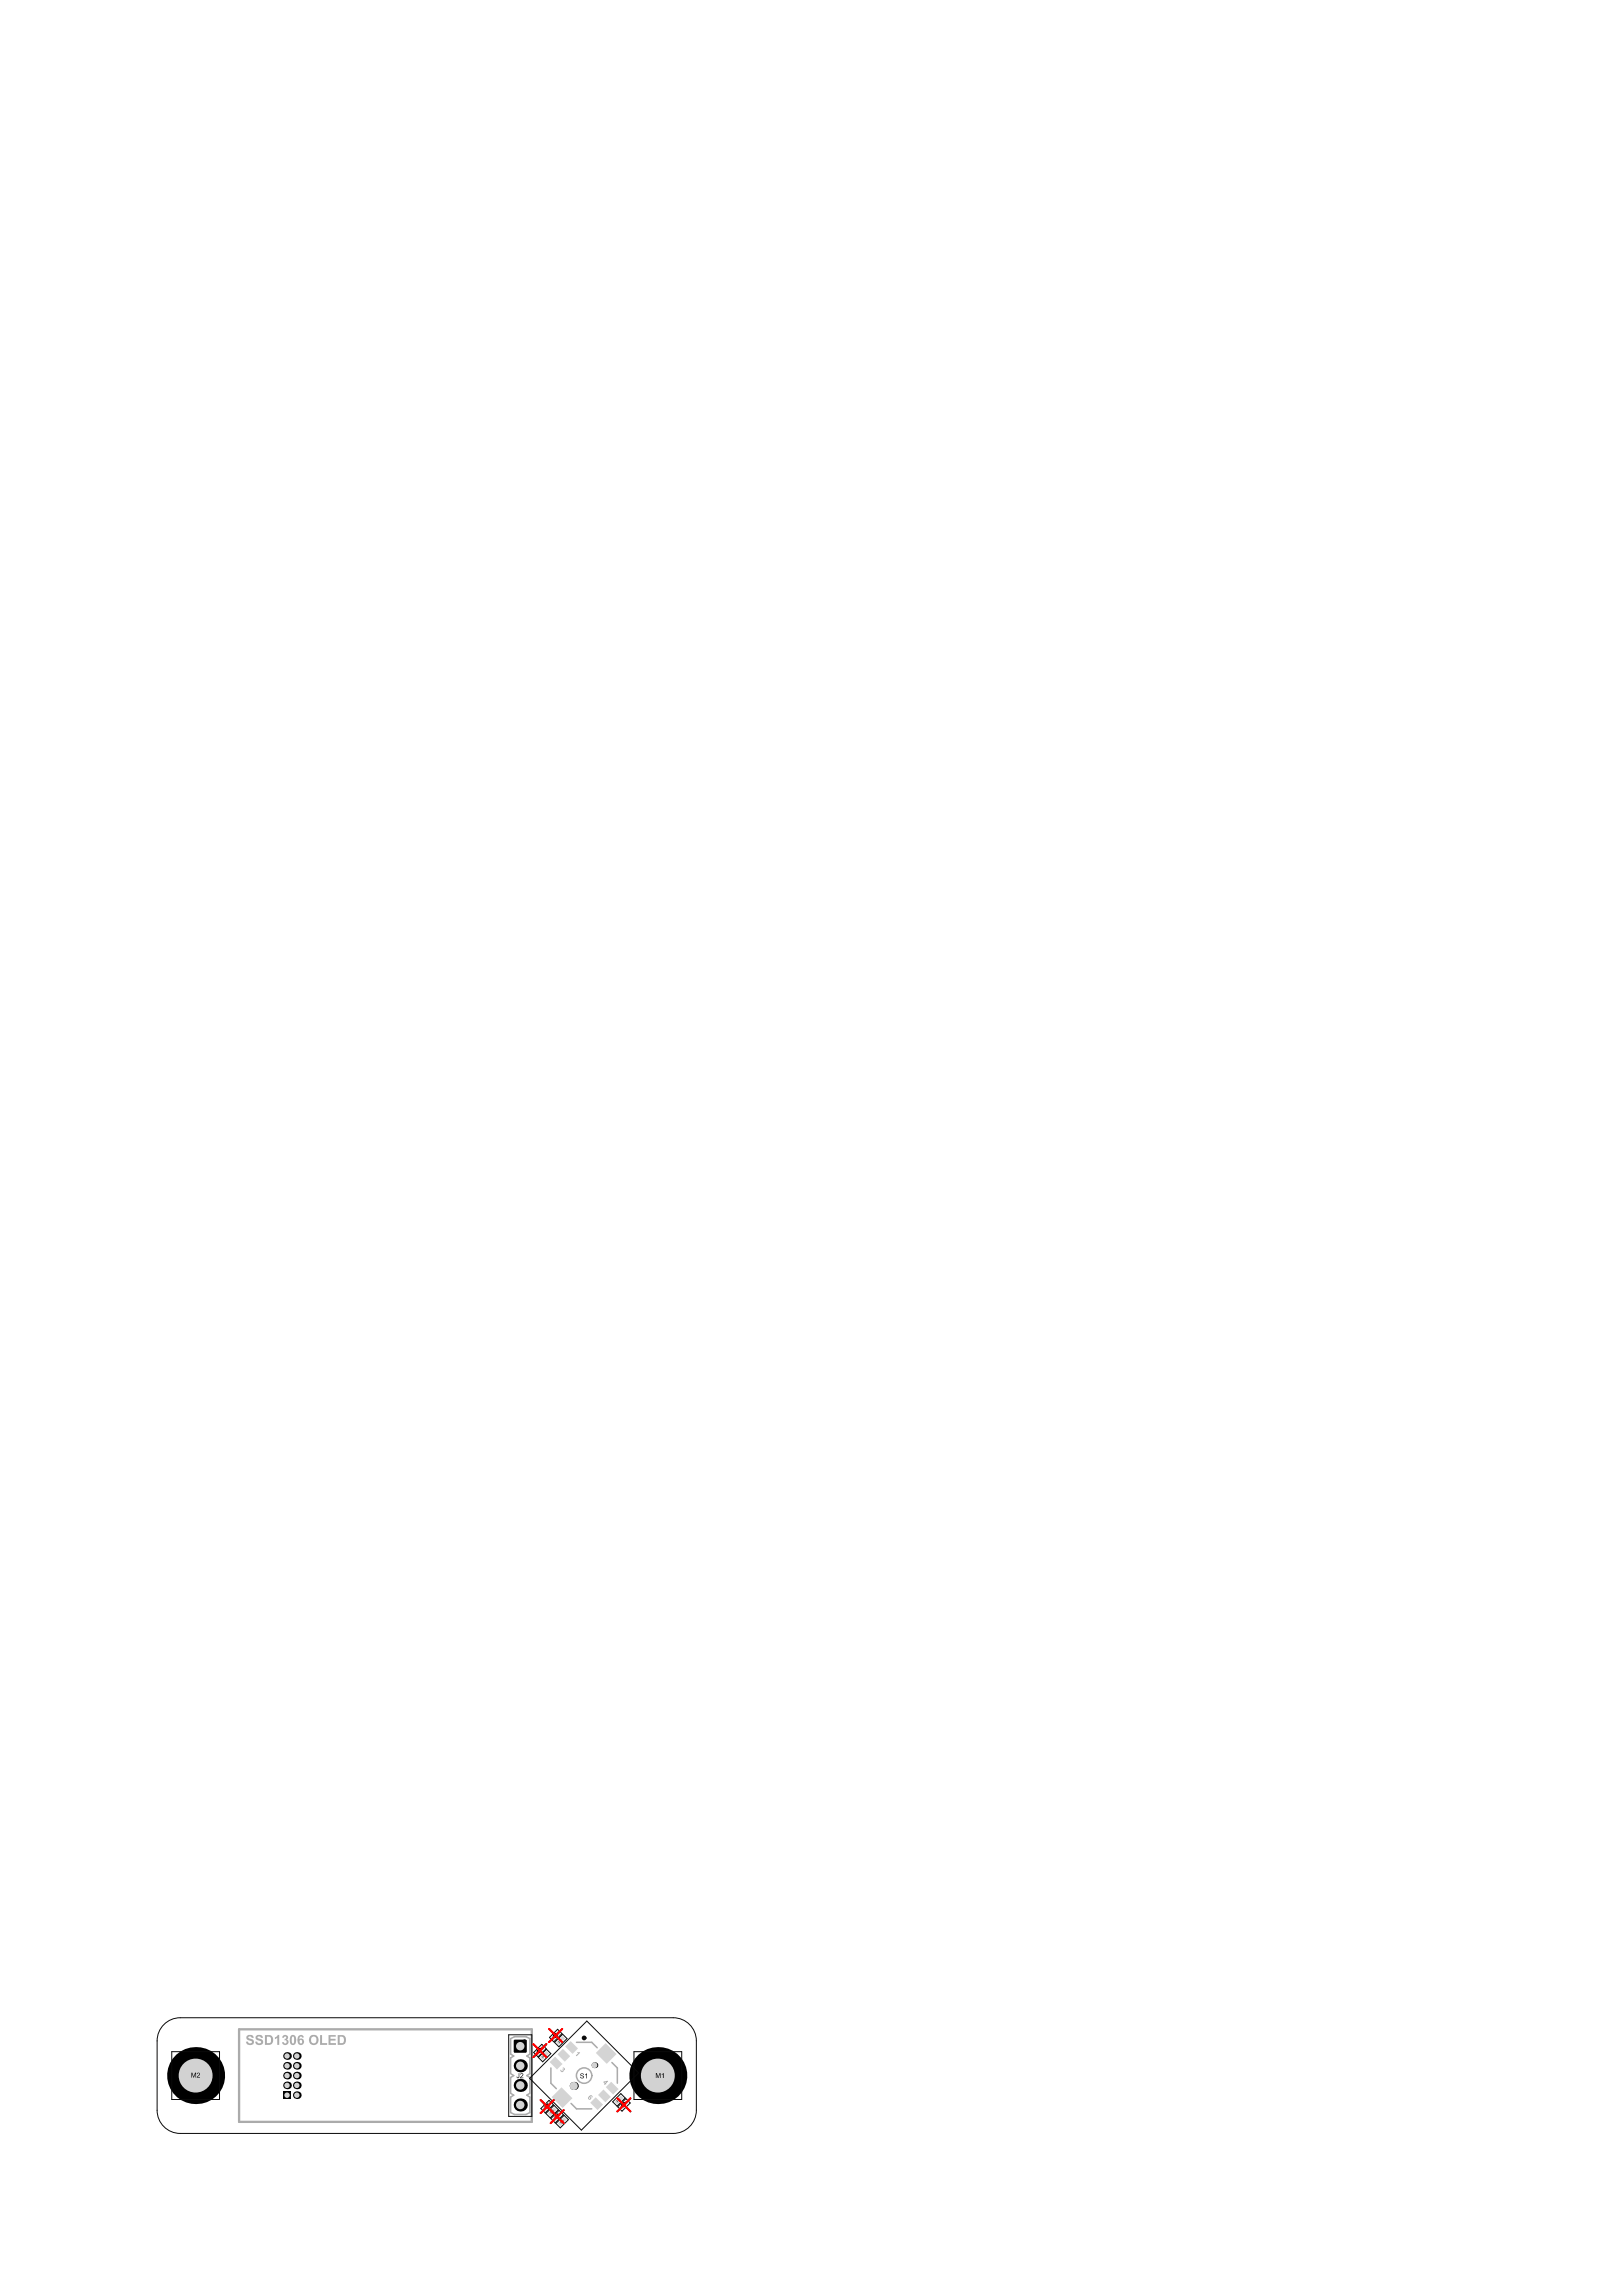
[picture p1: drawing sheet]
<svg xmlns="http://www.w3.org/2000/svg" width="700mm" height="990mm" viewBox="0 0 700 990" stroke-linecap="round" stroke-linejoin="round" font-family="sans-serif">
<circle cx="84.4" cy="895.6" r="12.3" fill="#000"/>
<circle cx="84.4" cy="895.6" r="7.3" fill="#d2d2d2"/>
<path d="M122.1 902.4h3.4v3.3h-3.4z" fill-rule="evenodd" fill="#000"/>
<circle cx="123.8" cy="904" r="1.16" fill="#d2d2d2"/>
<circle cx="123.8" cy="899.8" r="1.66" fill="#000"/>
<circle cx="123.8" cy="899.8" r="1.16" fill="#d2d2d2"/>
<circle cx="123.8" cy="895.6" r="1.66" fill="#000"/>
<circle cx="123.8" cy="895.6" r="1.16" fill="#d2d2d2"/>
<circle cx="123.8" cy="891.3" r="1.66" fill="#000"/>
<circle cx="123.8" cy="891.3" r="1.16" fill="#d2d2d2"/>
<circle cx="123.8" cy="887.1" r="1.66" fill="#000"/>
<circle cx="123.8" cy="887.1" r="1.16" fill="#d2d2d2"/>
<circle cx="128" cy="904" r="1.66" fill="#000"/>
<circle cx="128" cy="904" r="1.16" fill="#d2d2d2"/>
<circle cx="128" cy="899.8" r="1.66" fill="#000"/>
<circle cx="128" cy="899.8" r="1.16" fill="#d2d2d2"/>
<circle cx="128" cy="895.6" r="1.66" fill="#000"/>
<circle cx="128" cy="895.6" r="1.16" fill="#d2d2d2"/>
<circle cx="128" cy="891.3" r="1.66" fill="#000"/>
<circle cx="128" cy="891.3" r="1.16" fill="#d2d2d2"/>
<circle cx="128" cy="887.1" r="1.66" fill="#000"/>
<circle cx="128" cy="887.1" r="1.16" fill="#d2d2d2"/>
<circle cx="224.4" cy="908.3" r="2.82" fill="#000"/>
<circle cx="224.4" cy="908.3" r="1.83" fill="#d2d2d2"/>
<circle cx="224.4" cy="899.8" r="2.82" fill="#000"/>
<circle cx="224.4" cy="899.8" r="1.83" fill="#d2d2d2"/>
<circle cx="224.4" cy="891.3" r="2.82" fill="#000"/>
<circle cx="224.4" cy="891.4" r="1.83" fill="#d2d2d2"/>
<path d="M222.1 880.1h4.5l.6 .5v4.6l-.6 .5h-4.5l-.5-.5v-4.6z" fill-rule="evenodd" fill="#000"/>
<path d="M221.6 885.2h.5v.5zM221.8 880.1h.3v.5h-.5zM226.6 885.2h.6l-.6 .5zM226.6 880.1l.6 .5h-.6z" fill="#000"/>
<circle cx="224.4" cy="882.9" r="1.83" fill="#d2d2d2"/>
<circle cx="247.5" cy="900" r="1.74" fill="#000"/>
<circle cx="247.5" cy="900" r="1.75" fill="#d2d2d2"/>
<circle cx="256.4" cy="891.1" r="1.25" fill="#000"/>
<circle cx="256.4" cy="891.1" r="1.25" fill="#d2d2d2"/>
<circle cx="283.7" cy="895.6" r="12.3" fill="#000"/>
<circle cx="283.7" cy="895.6" r="7.3" fill="#d2d2d2"/>
<g fill="#d4d4d4">
<path d="M269.9 906.3l1.1 1.1-.9 .9-1.1-1.1z" fill-rule="evenodd"/>
<path d="M268.1 908.1l1.1 1.2-.9 .9-1.1-1.2z" fill-rule="evenodd"/>
<path d="M242.7 878.5l1.1 1.1-.9 .9-1.1-1.1z" fill-rule="evenodd"/>
<path d="M240.8 880.4l1.1 1.1-.9 .9-1.1-1.2z" fill-rule="evenodd"/>
<path d="M240.5 876.4l1.1 1.1-.9 .9-1.1-1.1z" fill-rule="evenodd"/>
<path d="M238.6 878.2l1.2 1.1-.9 .9-1.2-1.1z" fill-rule="evenodd"/>
<path d="M242.1 900.7l4.7 4.5-4 4.3-4.7-4.5z" fill-rule="evenodd"/>
<path d="M256.8 905l3.2 3-2.1 2.3-3.2-2.9z" fill-rule="evenodd"/>
<path d="M260.1 901.7l3.2 2.9-2.1 2.4-3.2-3z" fill-rule="evenodd"/>
<path d="M263.5 898.3l3.2 3-2.1 2.3-3.2-2.9z" fill-rule="evenodd"/>
<path d="M239.3 887.5l3.2 3-2.1 2.3-3.2-2.9z" fill-rule="evenodd"/>
<path d="M242.6 884.2l3.2 2.9-2.1 2.4-3.2-3z" fill-rule="evenodd"/>
<path d="M246 880.8l3.2 3-2.1 2.3-3.2-2.9z" fill-rule="evenodd"/>
<path d="M261.1 881.7l4.7 4.5-4 4.2-4.7-4.5z" fill-rule="evenodd"/>
<path d="M267.8 904.1l1.1 1.1-.9 .9-1.1-1.1z" fill-rule="evenodd"/>
<path d="M265.9 906l1.1 1.1-.9 .9-1.1-1.1z" fill-rule="evenodd"/>
<path d="M235.7 885l1.1 1.1-.9 .9-1.1-1.1z" fill-rule="evenodd"/>
<path d="M233.8 886.8l1.2 1.2-.9 .9-1.2-1.2z" fill-rule="evenodd"/>
<path d="M233.7 882.8l1.1 1.2-.9 .9-1.1-1.2z" fill-rule="evenodd"/>
<path d="M231.8 884.7l1.1 1.1-.8 .9-1.2-1.1z" fill-rule="evenodd"/>
<path d="M243.3 913.5l1.1 1.1-.9 .9-1.1-1.1z" fill-rule="evenodd"/>
<path d="M241.4 915.3l1.1 1.2-.8 .9-1.2-1.2z" fill-rule="evenodd"/>
<path d="M241.1 911.3l1.1 1.2-.9 .9-1.1-1.2z" fill-rule="evenodd"/>
<path d="M239.2 913.2l1.2 1.1-.9 .9-1.1-1.1z" fill-rule="evenodd"/>
<path d="M238.9 909.2l1.2 1.1-.9 .9-1.1-1.1z" fill-rule="evenodd"/>
<path d="M237.1 911l1.1 1.2-.9 .9-1.1-1.2z" fill-rule="evenodd"/>
<path d="M236.8 907l1.1 1.1-.9 .9-1.1-1.1z" fill-rule="evenodd"/>
<path d="M234.9 908.9l1.2 1.1-.9 .9-1.2-1.1z" fill-rule="evenodd"/>
</g>
<g fill="#d4d4d4">
<path d="M260 908v.2z"/>
<path d="M256.8 905h.2z"/>
<path d="M254.7 907.2v.2z"/>
<path d="M263.3 904.6v.3z"/>
<path d="M260.1 901.7h.3z"/>
<path d="M258 903.8v.2z"/>
<path d="M266.7 901.3v.2z"/>
<path d="M263.5 898.3h.2z"/>
<path d="M261.4 900.5v.2z"/>
<path d="M242.5 890.5v.2z"/>
<path d="M239.3 887.5h.2z"/>
<path d="M237.2 889.6v.3z"/>
<path d="M245.8 887.1v.2z"/>
<path d="M242.6 884.2h.3z"/>
<path d="M240.5 886.3v.2z"/>
<path d="M249.2 883.8v.2z"/>
<path d="M246 880.8h.2z"/>
<path d="M243.9 882.9v.3z"/>
</g>
<path d="M220.2 894.6v-6.6l1.4-.9-1.4-.8v-6.7l1.7-.8h5l1.6 .8v6.7l-1.3 .8 1.3 .9v6.6M220.2 894.7l1.4 .9-1.4 .8v6.7M228.5 894.7l-1.3 .9 1.3 .8v6.7M237.6 892.3v6.6l2.3 2.3M248.6 881.2h6.6l2.4 2.4M263.9 889.9l2.4 2.4v6.6M220.2 903.2l1.4 .8-1.4 .9v6.6l1.7 .8h5l1.6-.8v-6.6l-1.3-.9 1.3-.8M246.3 907.6l2.3 2.3h6.6" fill="none" stroke="#ababab" stroke-width=".66"/>
<path d="M103.1 875.6h126.3v39.9h-126.3z" fill="none" stroke="#ababab" stroke-width="1"/>
<g fill="#ababab">
<path d="M249.1 885.5l1.1 .2-1.5 1.5-.3-.3 1.1-1-.6-.2z"/>
<path d="M242.6 892.2h.1a.57 .57 0 0 1 .9 .3 .57 .57 0 0 1-.6 .7 .66 .66 0 0 1-.8 .9 .66 .66 0 0 1-.3-1.1l.2 .2a.36 .36 0 0 0 .2 .5 .36 .36 0 0 0 .5-.2 .36 .36 0 0 0-.2-.4l.7-.3z"/>
<path d="M106.5 878.4l.7-.4 1.7 .2 .6 1.1h-1a.68 .68 0 0 0-.7-.6 .68 .68 0 0 0-.6 .7l1.2 .4a1.39 1.39 0 0 1 1 1.9 1.39 1.39 0 0 1-2.1 .6l-.7-.2-.4-.7-.1-.4 .8-.1a.81 .81 0 0 0 .9 .8 .81 .81 0 0 0 .7-.9l-2-.8-.3-.5z"/>
<path d="M110.5 878.4l.6-.4 1.7 .2 .6 1.1-.9-.1a.68 .68 0 0 0-.8-.5 .68 .68 0 0 0-.6 .7l1.2 .4a1.39 1.39 0 0 1 1 1.9 1.39 1.39 0 0 1-2 .6l-.8-.2-.4-.7-.1-.4h.9a.79 .79 0 0 0 .9 .8 .79 .79 0 0 0 .6-1.1l-1.9-.7-.3-.5z"/>
<path d="M118.7 879l.5-.1 .5-.9h.7v4.3h-.8v-3.1l-1 .7z"/>
<path d="M122.3 878.2l.9-.2 .9 .4 .2 .8-.7 .8a1.29 1.29 0 0 1 .3 2.1 1.29 1.29 0 0 1-2-.4l-.3-.5 .8-.1a.64 .64 0 0 0 .9 .4 .64 .64 0 0 0 .3-.9 .64 .64 0 0 0-.9-.2l.1-.7a.53 .53 0 0 0 .7-.4 .53 .53 0 0 0-.5-.6 .53 .53 0 0 0-.6 .6l-.7-.1z"/>
<path d="M138.1 878.1h.8v3.5h2.2v.7h-3z"/>
<path d="M141.7 878.1h3.1v.7h-2.3v.9h2.2v.8h-2.2v1.1h2.4v.7h-3.2z"/>
<path d="M254 904.5l.6-.4a.64 .64 0 0 1 .8 .2 .64 .64 0 0 1 0 .8l-.2-.3a.35 .35 0 0 0-.3-.4 .35 .35 0 0 0-.4 .2l.5 .4v.5l-.9 .5-.5-.6zM254 905.2a.35 .35 0 0 0 .7 0 .35 .35 0 0 0-.7 0z"/>
<path d="M260.7 898.4l.3 .3 .5-.5zM260.4 898.1l1.6-.3 .3 .3-.9 .9 .1 .2-.7 .4-.3-.3 .3-.3-.6-.6z"/>
<path d="M115.1 878.8v2.8h1.3l.5-.7-.1-1.6-.7-.5zM114.3 878.1h2.2l.8 .4 .4 .8 .1 1.4-.7 1.3-.8 .3h-2z"/>
<path d="M126.1 878.8l-.3 2.2 .4 .7 .6-.2v-1.7a.66 .66 0 0 0 0-.7 .66 .66 0 0 0-.6-.3zM125.6 878.3l.9-.3 .8 .4 .4 2.5a1.41 1.41 0 0 1-1.6 1.5 1.41 1.41 0 0 1-1.1-1.9v-1z"/>
<path d="M128.9 878.4l.7-.3a1.17 1.17 0 0 1 1.5 1l-.8 .1a.66 .66 0 0 0-.9-.4 .66 .66 0 0 0-.3 1l.9-.3 .9 .5 .2 1.2-.6 1-1 .2-1-.7-.2-1.8zM129.5 880.2l-.3 .4a.71 .71 0 0 0 .2 1 .71 .71 0 0 0 1-.1 .71 .71 0 0 0-.2-1z"/>
<path d="M134.6 878.9l-.4 .7v.9a1.25 1.25 0 0 0 1.7 1 1.25 1.25 0 0 0 .6-1.9l-.3-.6-.7-.3zM133.2 880.2a2.16 2.16 0 0 1 4.3 0 2.16 2.16 0 0 1-4.3 0z"/>
<path d="M146.5 878.8v2.8h1.3l.6-1-.2-1.4-.6-.4zM145.7 878.1h2.2l.7 .3 .6 1.1-.1 1.5a1.63 1.63 0 0 1-1.8 1.3h-1.6z"/>
</g>
<circle cx="251.9" cy="895.6" r="3.3" fill="none" stroke="#ababab" stroke-width=".66"/>
<circle cx="251.9" cy="879.3" r=".5" fill="none" stroke="#ababab" stroke-width="1"/>
<g fill="none" stroke="#0a0a0a" stroke-width=".43">
<path d="M71.1 873.1l3-1.8 3.6-.7h212.7a10 10 0 0 1 9.9 10v30a10 10 0 0 1-9.9 9.9h-212.7a10 10 0 0 1-9.9-9.9v-31.3l1.1-3.4zM219.4 878h10v35.2h-10zM240.5 875.6l1.9 1.9-3.6 3.5-1.8-1.9zM242.7 877.7l1.9 1.9-3.6 3.5-1.8-1.8zM253.1 872l22.3 22.4-24.6 24.7-22.4-22.3zM74.1 885.3h20.6v20.6h-20.6zM233.7 882.1l1.9 1.9-3.6 3.5-1.8-1.9zM235.7 884.2l1.9 1.9-3.5 3.5-1.9-1.9zM273.4 885.3h20.6v20.6h-20.6zM236.8 906.3l1.9 1.8-3.5 3.6-1.9-1.9zM239 908.4l1.8 1.9-3.5 3.5-1.9-1.9zM241.1 910.6l1.9 1.9-3.5 3.5-1.9-1.9z"/>
<path d="M243.3 912.7l1.9 1.9-3.6 3.5-1.8-1.9zM267.8 903.4l1.8 1.8-3.5 3.6-1.9-1.9zM269.9 905.5l1.9 1.9-3.5 3.5-1.9-1.9z"/>
</g>
<g fill="#0a0a0a">
<path d="M82.5 894.3h.5l.5 1.8 .6-1.8h.5v2.1h-.3v-1.7l-.7 1.7h-.2l-.6-1.7v1.7h-.3z"/>
<path d="M85.1 894.4l.2-.1a.77 .77 0 0 1 1 .7 .77 .77 0 0 1-.7 .9l-.4 .3h1v.2h-1.4l.6-.8a.53 .53 0 0 0 .6-.6 .53 .53 0 0 0-.7-.4l-.4 .3z"/>
<path d="M282.9 894.5h.4l.6 1.8 .6-1.8h.4v2.1h-.3v-1.8l-.6 1.8h-.3l-.6-1.8v1.8h-.2z"/>
<path d="M285.4 895l.8-.5v2.1h-.3v-1.7l-.4 .4z"/>
</g>
<path d="M268.4 908h.4a.4 .4 0 0 0-.5 .5 .4 .4 0 0 0 .5 .3 .4 .4 0 0 0 .3-.5v.1a.48 .48 0 0 1-.3 .6 .48 .48 0 0 1-.6-.5zM268.9 907.4l.4-.1 .1 .4a.33 .33 0 0 1 .4 .3 .33 .33 0 0 1-.5 .3l.4-.4h-.5l.1-.4-.4 .4z" fill="none" stroke="#0a0a0a" stroke-width=".43"/>
<g fill="#0a0a0a">
<path d="M241.8 879.8l.7 .8-.6-.6-.2 .3z"/>
<path d="M241.2 880.6l-.3 .2 .3 .3 .3-.4zM241.2 880.4l.4 .1-.1 .4 .6 .1-.8 .1 .2 .6-.7-.8z"/>
</g>
<path d="M238.8 878.2l.4 .1a.33 .33 0 0 0-.4 .3 .33 .33 0 0 0 .4 .3 .33 .33 0 0 0 .3-.4l.2-.1a.53 .53 0 0 1-.7 .7 .53 .53 0 0 1-.2-.9zM239.6 877.4l.7 .9-.6-.6-.2 .2z" fill="none" stroke="#0a0a0a" stroke-width=".43"/>
<g fill="#0a0a0a">
<path d="M250.5 894.8l.3-.1a.68 .68 0 0 1 1 .6l-.3-.1a.41 .41 0 0 0-.4-.5 .41 .41 0 0 0-.4 .3 .41 .41 0 0 0 .3 .5l.1 .1a.68 .68 0 0 1 .7 1 .68 .68 0 0 1-1.2 .1l-.4-.6 .5 .4a.45 .45 0 0 0 .7 .1 .45 .45 0 0 0 0-.7l-1.1-.5z"/>
<path d="M252.3 895.2l.9-.5v2.1h-.3v-1.7l-.4 .3z"/>
<path d="M266.8 905.5l.5 .2a.36 .36 0 0 1 .4 .5 .36 .36 0 0 1-.6 .1l.5-.3-.5-.2v-.3l-.3 .4z"/>
<path d="M234.6 886.3a.52 .52 0 0 1 .6 .2 .52 .52 0 0 1-.1 .6l.4-.2-.5 .5-.1-.9-.5 .2z"/>
<path d="M266.2 906.2v.5l.4-.3-.1-.3zM266.2 906.1l.4-.1 .1 .5 .6 .1h-.8l.1 .6-.8-.8z"/>
<path d="M234 887.1l-.2 .2 .2 .3 .3-.3v-.3zM234 886.9l.4 .1v.4l.6 .1h-.7v.6l-.7-.8z"/>
</g>
<path d="M231.8 884.7h.5a.4 .4 0 0 0-.4 .3 .4 .4 0 0 0 .3 .5 .4 .4 0 0 0 .5-.4l-.1-.2a.43 .43 0 0 1-.1 .7 .43 .43 0 0 1-.6-.1zM232.6 883.9l.4 .1v.9l.5-.4-.6 .4a.4 .4 0 0 0 .1-.5 .4 .4 0 0 0-.5-.1v.2z" fill="none" stroke="#0a0a0a" stroke-width=".43"/>
<g fill="#0a0a0a">
<path d="M241.9 915.3v.6l.3-.3zM241.9 915.1l.5 .2-.1 .3 .6 .1-.8 .1 .1 .6-.8-.8z"/>
<path d="M242.6 914.8l.1 .6 .3-.3zM242.5 914.5l.7 .5v.4l-.6 .1z"/>
</g>
<path d="M239.7 912.8l.3 .2a.35 .35 0 0 0-.4 .3 .35 .35 0 0 0 .2 .4l.4 .1 .2-.6v.4a.54 .54 0 0 1-.8 .1 .54 .54 0 0 1 .1-.9zM240.3 912.2l.7 .8-.6 .1zM240.4 912.4l.4 .4-.3 .2z" fill="none" stroke="#0a0a0a" stroke-width=".43"/>
<g fill="#0a0a0a">
<path d="M238.3 910.1v.7a.33 .33 0 0 1 .5-.2 .33 .33 0 0 1 .1 .5l-.5 .1 .4-.1-.1-.5-.5 .4-.2-.4z"/>
<path d="M237.6 911l-.3 .3 .3 .3 .3-.4zM237.6 910.9l1 .5-1 .3 .3 .4-.8-.8z"/>
</g>
<path d="M235.4 908.5l.2 .1a.4 .4 0 0 0-.4 .5 .4 .4 0 0 0 .5 .3 .4 .4 0 0 0 .3-.4v.5h-.6l-.3-.3zM236.1 907.8l-.1 .4 .1 .2 .2-.2a.36 .36 0 0 1 .5 .4 .36 .36 0 0 1-.6 .2l.4-.1v-.3l-.6 .2-.2-.4z" fill="none" stroke="#0a0a0a" stroke-width=".43"/>
<g fill="#0a0a0a">
<path d="M223.7 894.5h.3v1.5a.6 .6 0 0 1-.6 .7 .6 .6 0 0 1-.6-.7h.2a.35 .35 0 0 0 .4 .4 .35 .35 0 0 0 .3-.4z"/>
<path d="M224.6 894.6h.1a.75 .75 0 0 1 1.1 .5 .75 .75 0 0 1-.8 .9l-.4 .4h1.1v.3h-1.4l.6-.9a.48 .48 0 0 0 .6-.6 .48 .48 0 0 0-.9-.2l-.2 .2z"/>
</g>
<circle cx="251.9" cy="879.3" r=".5" fill="none" stroke="#0a0a0a" stroke-width="1"/>
<circle cx="226.2" cy="880.5" r=".17" fill="none" stroke="#0a0a0a" stroke-width=".83"/>
<path d="M236.9 875.5l5.6 5.6M242.5 875.5l-5.6 5.6M230 882l5.7 5.6M235.7 882l-5.7 5.6M233.2 906.1l9.9 10M238.8 906.1l-5.6 5.7M243.1 910.5l-5.6 5.6M266.3 905.4l5.6 5.6M271.9 905.4l-5.6 5.6" fill="none" stroke="#f00" stroke-width=".84"/>
</svg>
